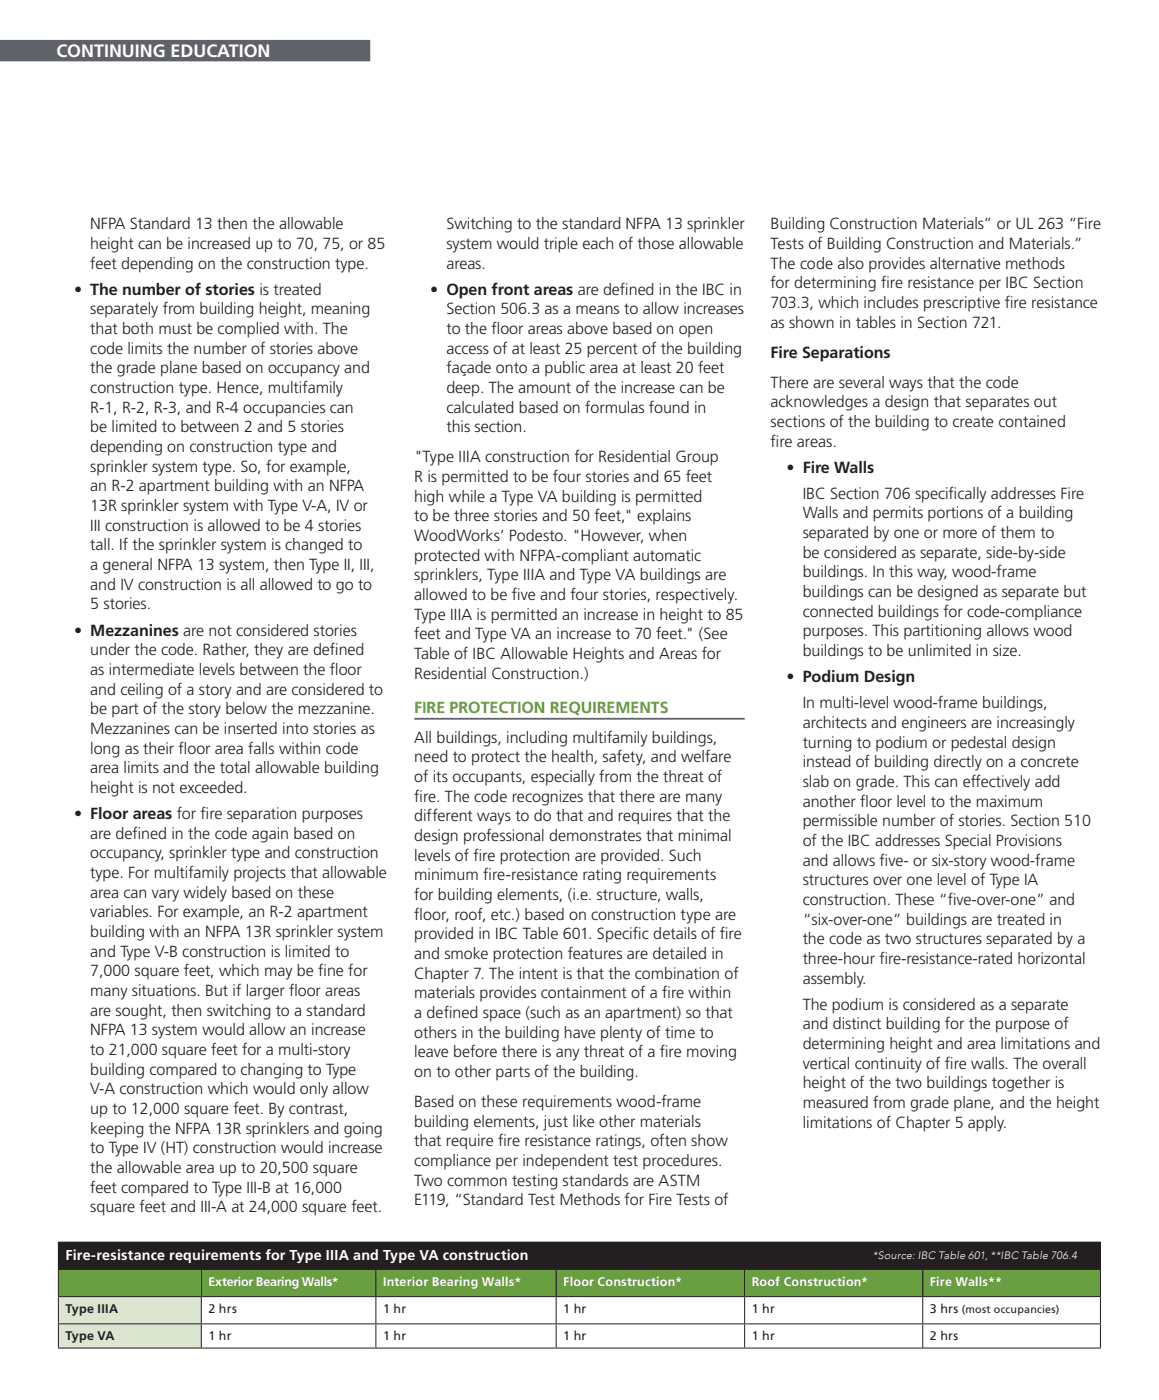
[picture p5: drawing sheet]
<svg xmlns="http://www.w3.org/2000/svg" width="229mm" height="276mm" viewBox="0 0 229 276" stroke-linecap="round" stroke-linejoin="round" font-family="sans-serif">
<defs><g id="words">
<text font-size="3.5" fill="#fff" x="11.1" y="11.2">CONTINUING EDUCATION</text>
<g font-size="3.2" fill="#231f20">
<text x="17.8" y="45.2">NFPA Standard 13 then the allowable</text>
<text x="88.1" y="45.2">Switching to the standard NFPA 13 sprinkler</text>
<text x="152" y="45.2">Building Construction Materials” or UL 263 “Fire</text>
<text x="17.8" y="49.1">height can be increased up to 70, 75, or 85</text>
<text x="17.8" y="53">feet depending on the construction type.</text>
<text x="88.1" y="49.1">system would triple each of those allowable</text>
<text x="88.1" y="53">areas.</text>
<text x="152" y="49.1">Tests of Building Construction and Materials.”</text>
<text x="152" y="53">The code also provides alternative methods</text>
<text x="14.6" y="58.2">• The number of stories is treated</text>
<text x="84.9" y="58.2">• Open front areas are def</text>
<text x="122.3" y="58.2">ined in the IBC in</text>
<text x="152" y="56.9">for determining f</text>
<text x="173.8" y="56.9">ire resistance per IBC Section</text>
<text x="17.8" y="62">separately from building height, meaning</text>
<text x="17.8" y="65.9">that both must be complied with. The</text>
<text x="88.1" y="62">Section 506.3 as a means to allow increases</text>
<text x="88.1" y="65.9">to the f</text>
<text x="96.9" y="65.9">loor areas above based on open</text>
<text x="152" y="60.8">703.3, which includes prescriptive f</text>
<text x="152" y="64.6">as shown in tables in Section 721.</text>
<text x="198.2" y="60.8">ire resistance</text>
<text x="17.8" y="69.8">code limits the number of stories above</text>
<text x="88.1" y="69.8">access of at least 25 percent of the building</text>
<text x="152" y="70.6">Fire Separations</text>
<text x="17.8" y="73.7">the grade plane based on occupancy and</text>
<text x="17.8" y="77.6">construction type. Hence, multifamily</text>
<text x="88.1" y="73.7">façade onto a public area at least 20 feet</text>
<text x="88.1" y="77.6">deep. The amount of the increase can be</text>
<text x="152" y="76.5">There are several ways that the code</text>
<text x="17.8" y="81.4">R-1, R-2, R-3, and R-4 occupancies can</text>
<text x="88.1" y="81.4">calculated based on formulas found in</text>
<text x="152" y="80.4">acknowledges a design that separates out</text>
<text x="17.8" y="85.3">be limited to between 2 and 5 stories</text>
<text x="17.8" y="89.2">depending on construction type and</text>
<text x="88.1" y="85.3">this section.</text>
<text x="152" y="84.2">sections of the building to create contained</text>
<text x="152" y="88.1">f</text>
<text x="152" y="88.1">ire areas.</text>
<text x="17.8" y="93.1">sprinkler system type. So, for example,</text>
<text x="81.7" y="91.2">&quot;Type IIIA construction for Residential Group</text>
<text x="81.7" y="95.1">R is permitted to be four stories and 65 feet</text>
<text x="155.2" y="93.3">• Fire Walls</text>
<text x="17.8" y="97">an R-2 apartment building with an NFPA</text>
<text x="17.8" y="100.8">13R sprinkler system with Type V-A, IV or</text>
<text x="81.7" y="99">high while a Type VA building is permitted</text>
<text x="158.3" y="98.4">IBC Section 706 specif</text>
<text x="187.1" y="98.4">ically addresses Fire</text>
<text x="17.8" y="104.7">III construction is allowed to be 4 stories</text>
<text x="81.7" y="102.9">to be three stories and 50 feet,&quot; explains</text>
<text x="81.7" y="106.8">WoodWorks’ Podesto. &quot;However, when</text>
<text x="158.3" y="102.3">Walls and permits portions of a building</text>
<text x="158.3" y="106.2">separated by one or more of them to</text>
<text x="17.8" y="108.6">tall. If the sprinkler system is changed to</text>
<text x="17.8" y="112.5">a general NFPA 13 system, then Type II, III,</text>
<text x="81.7" y="110.6">protected with NFPA-compliant automatic</text>
<text x="158.3" y="110.1">be considered as separate, side-by-side</text>
<text x="158.3" y="113.9">buildings. In this way, wood-frame</text>
<text x="17.8" y="116.4">and IV construction is all allowed to go to</text>
<text x="81.7" y="114.5">sprinklers, Type IIIA and Type VA buildings are</text>
<text x="81.7" y="118.4">allowed to be f</text>
<text x="100.9" y="118.4">ive and four stories, respectively.</text>
<text x="158.3" y="117.8">buildings can be designed as separate but</text>
<text x="14.6" y="125.4">• Mezzanines are not considered stories</text>
<text x="17.8" y="120.2">5 stories.</text>
<text x="81.7" y="122.3">Type IIIA is permitted an increase in height to 85</text>
<text x="158.3" y="121.7">connected buildings for code-compliance</text>
<text x="158.3" y="125.6">purposes. This partitioning allows wood</text>
<text x="17.8" y="129.3">under the code. Rather, they are def</text>
<text x="65.1" y="129.3">ined</text>
<text x="81.7" y="126.2">feet and Type VA an increase to 70 feet.&quot; (See</text>
<text x="81.7" y="130">Table of IBC Allowable Heights and Areas for</text>
<text x="158.3" y="129.5">buildings to be unlimited in size.</text>
<text x="17.8" y="133.2">as intermediate levels between the f</text>
<text x="17.8" y="137">and ceiling of a story and are considered to</text>
<text x="65.1" y="133.2">loor</text>
<text x="81.7" y="133.9">Residential Construction.)</text>
<text x="155.2" y="134.6">• Podium Design</text>
<text x="17.8" y="140.9">be part of the story below the mezzanine.</text>
<text x="158.3" y="139.8">In multi-level wood-frame buildings,</text>
<text x="158.3" y="143.6">architects and engineers are increasingly</text>
<text x="17.8" y="144.8">Mezzanines can be inserted into stories as</text>
<text x="17.8" y="148.7">long as their f</text>
<text x="35.2" y="148.7">loor area falls within code</text>
<text x="81.7" y="146.5">All buildings, including multifamily buildings,</text>
<text x="158.3" y="147.5">turning to podium or pedestal design</text>
<text x="17.8" y="152.6">area limits and the total allowable building</text>
<text x="81.7" y="150.4">need to protect the health, safety, and welfare</text>
<text x="81.7" y="154.3">of its occupants, especially from the threat of</text>
<text x="158.3" y="151.4">instead of building directly on a concrete</text>
<text x="158.3" y="155.3">slab on grade. This can effectively add</text>
<text x="14.6" y="161.6">• Floor areas for f</text>
<text x="17.8" y="156.4">height is not exceeded.</text>
<text x="39.6" y="161.6">ire separation purposes</text>
<text x="81.7" y="158.2">f</text>
<text x="81.7" y="158.2">ire. The code recognizes that there are many</text>
<text x="158.3" y="159.2">another f</text>
<text x="169.7" y="159.2">loor level to the maximum</text>
<text x="17.8" y="165.5">are def</text>
<text x="26.1" y="165.5">ined in the code again based on</text>
<text x="81.7" y="162.1">different ways to do that and requires that the</text>
<text x="81.7" y="165.9">design professional demonstrates that minimal</text>
<text x="158.3" y="163">permissible number of stories. Section 510</text>
<text x="158.3" y="166.9">of the IBC addresses Special Provisions</text>
<text x="17.8" y="169.4">occupancy, sprinkler type and construction</text>
<text x="17.8" y="173.2">type. For multifamily projects that allowable</text>
<text x="81.7" y="169.8">levels of f</text>
<text x="81.7" y="173.7">minimum f</text>
<text x="93.4" y="169.8">ire protection are provided. Such</text>
<text x="95.3" y="173.7">ire-resistance rating requirements</text>
<text x="158.3" y="170.8">and allows f</text>
<text x="173.5" y="170.8">ive- or six-story wood-frame</text>
<text x="17.8" y="177.1">area can vary widely based on these</text>
<text x="81.7" y="177.6">for building elements, (i.e. structure, walls,</text>
<text x="158.3" y="174.7">structures over one level of Type IA</text>
<text x="158.3" y="178.6">construction. These “f</text>
<text x="186.9" y="178.6">ive-over-one” and</text>
<text x="17.8" y="181">variables. For example, an R-2 apartment</text>
<text x="17.8" y="184.9">building with an NFPA 13R sprinkler system</text>
<text x="81.7" y="181.5">f</text>
<text x="81.7" y="181.5">loor, roof, etc.) based on construction type are</text>
<text x="81.7" y="185.3">provided in IBC Table 601. Specif</text>
<text x="124.8" y="185.3">ic details of f</text>
<text x="142" y="185.3">ire</text>
<text x="158.3" y="182.4">“six-over-one” buildings are treated in</text>
<text x="17.8" y="188.8">and Type V-B construction is limited to</text>
<text x="81.7" y="189.2">and smoke protection features are detailed in</text>
<text x="158.3" y="186.3">the code as two structures separated by a</text>
<text x="158.3" y="190.2">three-hour f</text>
<text x="173.4" y="190.2">ire-resistance-rated horizontal</text>
<text x="17.8" y="192.6">7,000 square feet, which may be f</text>
<text x="17.8" y="196.5">many situations. But if larger f</text>
<text x="57" y="196.5">loor areas</text>
<text x="62.8" y="192.6">ine for</text>
<text x="81.7" y="193.1">Chapter 7. The intent is that the combination of</text>
<text x="81.7" y="197">materials provides containment of a f</text>
<text x="130.6" y="197">ire within</text>
<text x="158.3" y="194.1">assembly.</text>
<text x="17.8" y="200.4">are sought, then switching to a standard</text>
<text x="81.7" y="200.9">a def</text>
<text x="87.5" y="200.9">ined space (such as an apartment) so that</text>
<text x="158.3" y="199.2">The podium is considered as a separate</text>
<text x="158.3" y="203.1">and distinct building for the purpose of</text>
<text x="17.8" y="204.3">NFPA 13 system would allow an increase</text>
<text x="17.8" y="208.2">to 21,000 square feet for a multi-story</text>
<text x="81.7" y="204.7">others in the building have plenty of time to</text>
<text x="81.7" y="208.6">leave before there is any threat of a f</text>
<text x="130.1" y="208.6">ire moving</text>
<text x="158.3" y="207">determining height and area limitations and</text>
<text x="17.8" y="212">building compared to changing to Type</text>
<text x="17.8" y="215.9">V-A construction which would only allow</text>
<text x="81.7" y="212.5">on to other parts of the building.</text>
<text x="158.3" y="210.9">vertical continuity of f</text>
<text x="158.3" y="214.8">height of the two buildings together is</text>
<text x="186.4" y="210.9">ire walls. The overall</text>
<text x="17.8" y="219.8">up to 12,000 square feet. By contrast,</text>
<text x="81.7" y="218.4">Based on these requirements wood-frame</text>
<text x="158.3" y="218.6">measured from grade plane, and the height</text>
<text x="17.8" y="223.7">keeping the NFPA 13R sprinklers and going</text>
<text x="17.8" y="227.6">to Type IV (HT) construction would increase</text>
<text x="81.7" y="222.3">building elements, just like other materials</text>
<text x="81.7" y="226.2">that require f</text>
<text x="98.2" y="226.2">ire resistance ratings, often show</text>
<text x="158.3" y="222.5">limitations of Chapter 5 apply.</text>
<text x="17.8" y="231.4">the allowable area up to 20,500 square</text>
<text x="81.7" y="230.1">compliance per independent test procedures.</text>
<text x="81.7" y="233.9">Two common testing standards are ASTM</text>
<text x="17.8" y="235.3">feet compared to Type III-B at 16,000</text>
<text x="17.8" y="239.2">square feet and III-A at 24,000 square feet.</text>
<text x="81.7" y="237.8">E119, “Standard Test Methods for Fire Tests of</text>
</g>
<text font-size="3.2" fill="#699e41" x="81.7" y="140.6">FIRE PROTECTION REQUIREMENTS</text>
<text font-size="2.8" fill="#fff" x="12.9" y="248.6">Fire-resistance requirements for Type IIIA and Type VA construction</text>
<g font-size="2.5" fill="#fff">
<text x="41.1" y="253.7">Exterior Bearing Walls*</text>
<text x="75.6" y="253.7">Interior Bearing Walls*</text>
<text x="111.1" y="253.7">Floor Construction*</text>
<text x="148.3" y="253.7">Roof Construction*</text>
<text x="183.4" y="253.7">Fire Walls**</text>
</g>
<g font-size="2.5" fill="#231f20">
<text x="12.9" y="259.1">Type IIIA</text>
<text x="41.1" y="259.1">2 hrs</text>
<text x="75.6" y="259.1">1 hr</text>
<text x="111.1" y="259.1">1 hr</text>
<text x="148.3" y="259.1">1 hr</text>
<text x="183.4" y="259.1">3 hrs</text>
<text x="12.9" y="264.5">Type VA</text>
<text x="41.1" y="264.5">1 hr</text>
<text x="75.6" y="264.5">1 hr</text>
<text x="111.1" y="264.5">1 hr</text>
<text x="148.3" y="264.5">1 hr</text>
<text x="183.4" y="264.5">2 hrs</text>
</g>
<text font-size="2.1" fill="#fff" x="172.2" y="248.4">*Source: IBC Table 601, **IBC Table 706.4</text>
<text font-size="2.1" fill="#231f20" x="189.7" y="259.1">(most occupancies)</text>
</g></defs>
<path d="M0 10h73" fill="none" stroke="#5f6369" stroke-width="4.2" stroke-linecap="butt"/>
<path d="M81.7 141.8h65.2" fill="none" stroke="#5f6369" stroke-width=".35"/>
<path d="M11.5 245.1h205.6v5.4h-205.6z" fill="#231f20"/>
<path d="M11.5 250.5h28.2v5.3h-28.2zM39.7 250.5h34.4v5.3h-34.4zM74.1 250.5h35.6v5.3h-35.6zM109.7 250.5h37.2v5.3h-37.2zM146.9 250.5h35.1v5.3h-35.1zM182 250.5h35.1v5.3h-35.1z" fill="#699e41"/>
<path d="M11.5 255.8h28.2v5.4h-28.2zM11.5 261.2h28.2v4.8h-28.2z" fill="#dbe5cf"/>
<g fill="none" stroke="#231f20" stroke-width=".2">
<path d="M11.4 245.1h205.7M11.4 250.5h205.7M11.4 255.8h205.7M11.5 245.2v5.2M11.5 250.5v5.2M11.5 255.9v5.2M39.7 250.5v5.2M39.7 255.9v5.2M74.1 250.5v5.2M74.1 255.9v5.2M109.7 250.5v5.2M109.7 255.9v5.2"/>
<path d="M146.9 250.5v5.2M146.9 255.9v5.2M182 250.5v5.2M182 255.9v5.2M217.1 245.2v5.2M217.1 250.5v5.2M217.1 255.9v5.2M11.4 261.2h205.7M11.4 266h205.7M11.5 261.3v4.6M39.7 261.3v4.6M74.1 261.3v4.6"/>
<path d="M109.7 261.3v4.6M146.9 261.3v4.6M182 261.3v4.6M217.1 261.3v4.6"/>
</g>
<use href="#words"/>
</svg>
